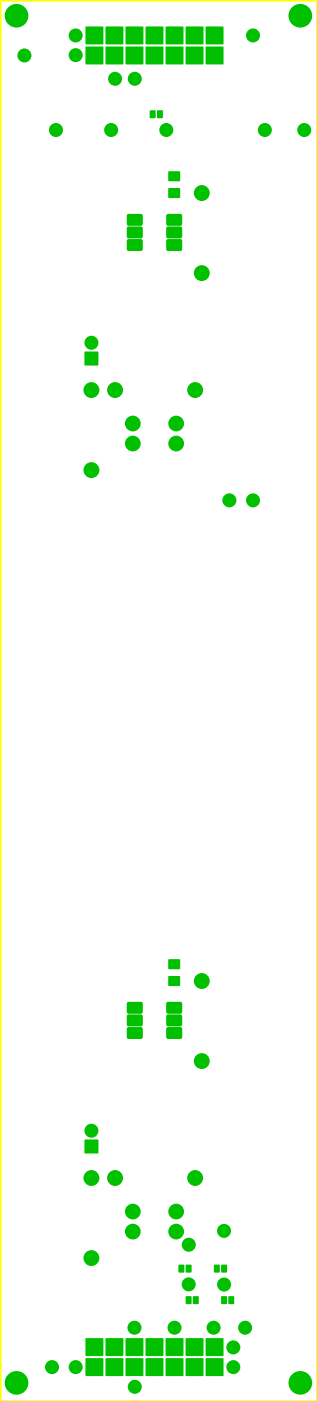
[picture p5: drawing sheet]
<svg xmlns="http://www.w3.org/2000/svg" width="40mm" height="178mm" viewBox="0 0 40 178" stroke-linecap="round" stroke-linejoin="round" font-family="sans-serif">
<g fill="#00c000">
<path d="M21.1 130.4l.2-.1 1.7 .1 .1 .2v1.1l-.2 .2-1.7-.1-.1-.2z" fill-rule="evenodd"/>
<path d="M21.1 128.8l.2-.1 1.7 .1 .1 .2v1.1l-.2 .2-1.7-.1-.1-.2z" fill-rule="evenodd"/>
<path d="M21.1 127.2l.2-.1 1.7 .1 .1 .2v1.1l-.2 .2-1.7-.1-.1-.2z" fill-rule="evenodd"/>
<path d="M16.1 127.2l.2-.1 1.7 .1 .1 .2v1.1l-.2 .2-1.7-.1-.1-.2z" fill-rule="evenodd"/>
<path d="M16.1 128.8l.2-.1 1.7 .1 .1 .2v1.1l-.2 .2-1.7-.1-.1-.2z" fill-rule="evenodd"/>
<path d="M16.1 130.4l.2-.1 1.7 .1 .1 .2v1.1l-.2 .2-1.7-.1-.1-.2z" fill-rule="evenodd"/>
<path d="M21.1 30.4l.2-.1 1.7 .1 .1 .2v1.1l-.2 .2-1.7-.1-.1-.2z" fill-rule="evenodd"/>
<path d="M21.1 28.8l.2-.1 1.7 .1 .1 .2v1.1l-.2 .2-1.7-.1-.1-.2z" fill-rule="evenodd"/>
<path d="M21.1 27.2l.2-.1 1.7 .1 .1 .2v1.1l-.2 .2-1.7-.1-.1-.2z" fill-rule="evenodd"/>
<path d="M16.1 27.2l.2-.1 1.7 .1 .1 .2v1.1l-.2 .2-1.7-.1-.1-.2z" fill-rule="evenodd"/>
<path d="M16.1 28.8l.2-.1 1.7 .1 .1 .2v1.1l-.2 .2-1.7-.1-.1-.2z" fill-rule="evenodd"/>
<path d="M16.1 30.4l.2-.1 1.7 .1 .1 .2v1.1l-.2 .2-1.7-.1-.1-.2z" fill-rule="evenodd"/>
<path d="M10.9 172.4h2.2v2.2h-2.2z" fill-rule="evenodd"/>
<path d="M13.4 172.4h2.2v2.2h-2.2z" fill-rule="evenodd"/>
<path d="M15.9 172.4h2.3v2.2h-2.3z" fill-rule="evenodd"/>
<path d="M18.5 172.4h2.2v2.2h-2.2z" fill-rule="evenodd"/>
<path d="M21 172.4h2.2v2.2h-2.2z" fill-rule="evenodd"/>
<path d="M23.6 172.4h2.2v2.2h-2.2z" fill-rule="evenodd"/>
<path d="M26.1 172.4h2.2v2.2h-2.2z" fill-rule="evenodd"/>
<path d="M26.1 169.8h2.2v2.3h-2.2z" fill-rule="evenodd"/>
<path d="M23.6 169.8h2.2v2.3h-2.2z" fill-rule="evenodd"/>
<path d="M21 169.8h2.2v2.3h-2.2z" fill-rule="evenodd"/>
<path d="M18.5 169.8h2.2v2.3h-2.2z" fill-rule="evenodd"/>
<path d="M15.9 169.8h2.3v2.3h-2.3z" fill-rule="evenodd"/>
<path d="M13.4 169.8h2.2v2.3h-2.2z" fill-rule="evenodd"/>
<path d="M10.9 169.8h2.2v2.3h-2.2z" fill-rule="evenodd"/>
<path d="M21.4 123.9h1.4v1.2h-1.4z" fill-rule="evenodd"/>
<path d="M21.4 121.8h1.4v1.2h-1.4z" fill-rule="evenodd"/>
<path d="M21.4 23.9h1.4v1.2h-1.4z" fill-rule="evenodd"/>
<path d="M21.4 21.8h1.4v1.2h-1.4z" fill-rule="evenodd"/>
<path d="M10.8 144.6l1.7 .1-.1 1.7-1.7-.1z" fill-rule="evenodd"/>
<path d="M10.7 44.7l1.7-.1 .1 1.7-1.7 .1z" fill-rule="evenodd"/>
<path d="M23.6 164.5h.7v1l-.7-.1z" fill-rule="evenodd"/>
<path d="M24.5 164.5h.7v1l-.7-.1z" fill-rule="evenodd"/>
<path d="M28.1 164.5h.7v1l-.7-.1z" fill-rule="evenodd"/>
<path d="M29 164.5h.7v1l-.7-.1z" fill-rule="evenodd"/>
<path d="M10.9 5.9h2.2v2.2h-2.2z" fill-rule="evenodd"/>
<path d="M13.4 5.9h2.2v2.2h-2.2z" fill-rule="evenodd"/>
<path d="M15.9 5.9h2.3v2.2h-2.3z" fill-rule="evenodd"/>
<path d="M18.5 5.9h2.2v2.2h-2.2z" fill-rule="evenodd"/>
<path d="M21 5.9h2.2v2.2h-2.2z" fill-rule="evenodd"/>
<path d="M23.6 5.9h2.2v2.2h-2.2z" fill-rule="evenodd"/>
<path d="M26.1 5.9h2.2v2.2h-2.2z" fill-rule="evenodd"/>
<path d="M26.1 3.4h2.2v2.2h-2.2z" fill-rule="evenodd"/>
<path d="M23.6 3.4h2.2v2.2h-2.2z" fill-rule="evenodd"/>
<path d="M21 3.4h2.2v2.2h-2.2z" fill-rule="evenodd"/>
<path d="M18.5 3.4h2.2v2.2h-2.2z" fill-rule="evenodd"/>
<path d="M15.9 3.4h2.3v2.2h-2.3z" fill-rule="evenodd"/>
<path d="M13.4 3.4h2.2v2.2h-2.2z" fill-rule="evenodd"/>
<path d="M10.9 3.4h2.2v2.2h-2.2z" fill-rule="evenodd"/>
<path d="M19 14h.7v1l-.7-.1z" fill-rule="evenodd"/>
<path d="M20 14h.6v1l-.7-.1z" fill-rule="evenodd"/>
<path d="M23.6 160.5h.7v1l-.7-.1z" fill-rule="evenodd"/>
<path d="M22.7 160.5h.7l-.1 1-.7-.1z" fill-rule="evenodd"/>
<path d="M28.1 160.5h.7v1l-.7-.1z" fill-rule="evenodd"/>
<path d="M27.2 160.5h.7l-.1 1-.7-.1z" fill-rule="evenodd"/>
<circle cx="21.1" cy="16.5" r=".89"/>
<circle cx="14.1" cy="16.5" r=".89"/>
<circle cx="7.1" cy="16.5" r=".89"/>
<circle cx="28.4" cy="163" r=".89"/>
<circle cx="23.9" cy="158" r=".89"/>
<circle cx="23.9" cy="163" r=".89"/>
<circle cx="28.4" cy="156.2" r=".89"/>
<circle cx="31.1" cy="168.5" r=".89"/>
<circle cx="29.6" cy="173.5" r=".89"/>
<circle cx="9.6" cy="173.5" r=".89"/>
<circle cx="17.1" cy="168.5" r=".89"/>
<circle cx="22.1" cy="168.5" r=".89"/>
<circle cx="27.1" cy="168.5" r=".89"/>
<circle cx="29.1" cy="63.5" r=".89"/>
<circle cx="29.6" cy="171" r=".89"/>
<circle cx="33.6" cy="16.5" r=".89"/>
<circle cx="32.1" cy="63.5" r=".89"/>
<circle cx="32.1" cy="4.5" r=".89"/>
<circle cx="9.6" cy="7" r=".89"/>
<circle cx="14.6" cy="10" r=".89"/>
<circle cx="9.6" cy="4.5" r=".89"/>
<circle cx="6.6" cy="173.5" r=".89"/>
<circle cx="14.6" cy="149.5" r="1.01"/>
<circle cx="24.8" cy="149.5" r="1.01"/>
<circle cx="14.6" cy="49.5" r="1.01"/>
<circle cx="24.8" cy="49.5" r="1.01"/>
<circle cx="11.6" cy="149.5" r="1.01"/>
<circle cx="11.6" cy="159.7" r="1.01"/>
<circle cx="11.6" cy="49.5" r="1.01"/>
<circle cx="11.6" cy="59.7" r="1.01"/>
<circle cx="25.6" cy="134.7" r="1.01"/>
<circle cx="25.6" cy="124.5" r="1.01"/>
<circle cx="25.6" cy="34.7" r="1.01"/>
<circle cx="25.6" cy="24.5" r="1.01"/>
<circle cx="11.6" cy="143.5" r=".89"/>
<circle cx="11.6" cy="43.5" r=".89"/>
<circle cx="22.3" cy="153.8" r="1"/>
<circle cx="16.8" cy="153.8" r="1"/>
<circle cx="16.8" cy="156.3" r="1"/>
<circle cx="22.3" cy="156.3" r="1"/>
<circle cx="22.3" cy="53.8" r="1"/>
<circle cx="16.8" cy="53.8" r="1"/>
<circle cx="16.8" cy="56.3" r="1"/>
<circle cx="22.3" cy="56.3" r="1"/>
<circle cx="3.1" cy="7" r=".89"/>
<circle cx="38.1" cy="175.5" r="1.5"/>
<circle cx="2.1" cy="2" r="1.5"/>
<circle cx="38.1" cy="2" r="1.5"/>
<circle cx="2.1" cy="175.5" r="1.5"/>
<circle cx="17.1" cy="176" r=".89"/>
<circle cx="17.1" cy="10" r=".89"/>
<circle cx="38.6" cy="16.5" r=".89"/>
</g>
<path d="M.1 .1h40.1v177.7h-40.1z" fill="none" stroke="#ff0" stroke-width=".2"/>
</svg>
